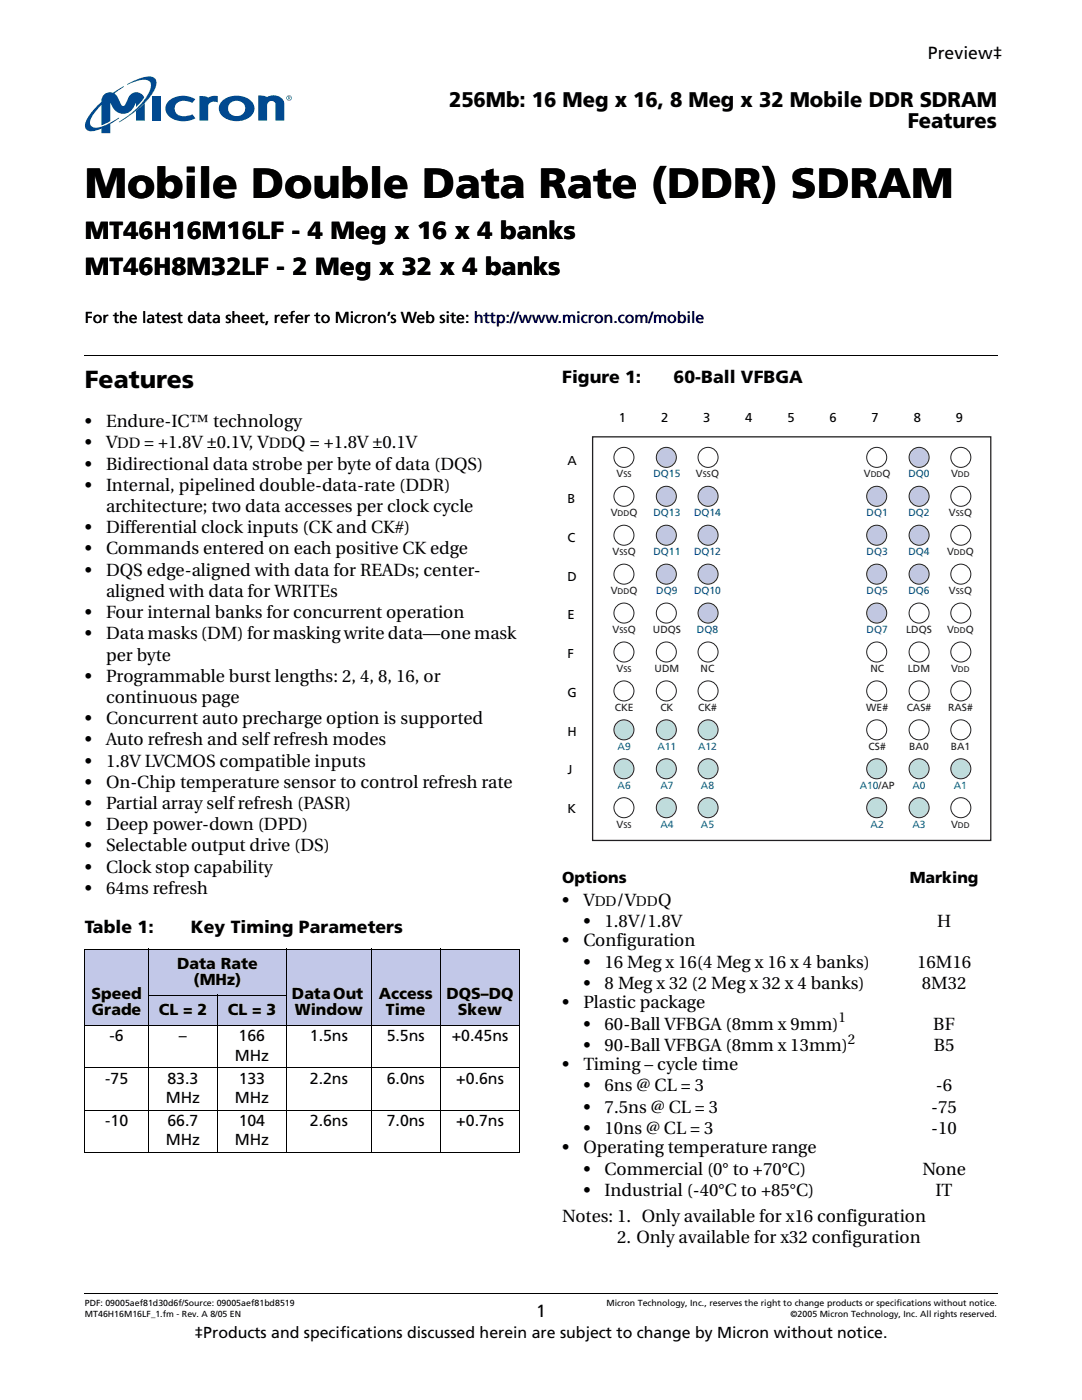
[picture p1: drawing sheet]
<svg xmlns="http://www.w3.org/2000/svg" width="216mm" height="279mm" viewBox="0 0 216 279" stroke-linecap="round" stroke-linejoin="round" font-family="sans-serif">
<defs><g id="words">
<text font-size="8.5" x="16.9" y="39.5">Mobile Double Data Rate (DDR) SDRAM</text>
<g font-size="4.9">
<text x="16.9" y="47.7">MT46H16M16LF - 4 Meg x 16 x 4 banks</text>
<text x="16.9" y="54.8">MT46H8M32LF - 2 Meg x 32 x 4 banks</text>
<text x="16.9" y="77.4">Features</text>
</g>
<g font-size="4.2">
<text x="89.6" y="21.3">256Mb: 16 Meg x 16, 8 Meg x 32 Mobile DDR SDRAM</text>
<text x="181.1" y="25.5">Features</text>
</g>
<g font-size="3.5">
<text x="185.1" y="11.7">Preview‡</text>
<text x="112.2" y="76.4">Figure 1:</text>
<text x="134.4" y="76.4">60-Ball VFBGA</text>
<text x="16.9" y="85.3">•</text>
<text x="16.9" y="89.5">•</text>
<text x="21.2" y="85.3">Endure-IC™ technology</text>
<text x="21.2" y="89.5">V</text>
<text x="28.7" y="89.5">= +1.8V ±0.1V, V</text>
<text x="58.3" y="89.5">Q = +1.8V ±0.1V</text>
<text x="16.9" y="93.7">•</text>
<text x="21.2" y="93.7">Bidirectional data strobe per byte of data (DQS)</text>
<text x="16.9" y="98">•</text>
<text x="21.2" y="98">Internal, pipelined double-data-rate (DDR)</text>
<text x="16.9" y="106.4">•</text>
<text x="21.2" y="102.2">architecture; two data accesses per clock cycle</text>
<text x="21.2" y="106.4">Differential clock inputs (CK and CK#)</text>
<text x="16.9" y="110.7">•</text>
<text x="21.2" y="110.7">Commands entered on each positive CK edge</text>
<text x="16.9" y="114.9">•</text>
<text x="21.2" y="119.1">aligned with data for WRITEs</text>
<text x="21.2" y="114.9">DQS edge-aligned with data for READs; center-</text>
<text x="16.9" y="123.4">•</text>
<text x="21.2" y="123.4">Four internal banks for concurrent operation</text>
<text x="16.9" y="127.6">•</text>
<text x="21.2" y="131.8">per byte</text>
<text x="21.2" y="127.6">Data masks (DM) for masking write data—one mask</text>
<text x="16.9" y="136.1">•</text>
<text x="21.2" y="136.1">Programmable burst lengths: 2, 4, 8, 16, or</text>
<text x="21.2" y="140.3">continuous page</text>
<text x="16.9" y="144.5">•</text>
<text x="16.9" y="148.8">•</text>
<text x="21.2" y="144.5">Concurrent auto precharge option is supported</text>
<text x="21.2" y="148.8">Auto refresh and self refresh modes</text>
<text x="16.9" y="153">•</text>
<text x="21.2" y="153">1.8V LVCMOS compatible inputs</text>
<text x="16.9" y="157.2">•</text>
<text x="16.9" y="161.5">•</text>
<text x="21.2" y="157.2">On-Chip temperature sensor to control refresh rate</text>
<text x="21.2" y="161.5">Partial array self refresh (PASR)</text>
<text x="16.9" y="165.7">•</text>
<text x="21.2" y="165.7">Deep power-down (DPD)</text>
<text x="16.9" y="169.9">•</text>
<text x="21.2" y="169.9">Selectable output drive (DS)</text>
<text x="16.9" y="174.2">•</text>
<text x="16.9" y="178.4">•</text>
<text x="21.2" y="174.2">Clock stop capability</text>
<text x="21.2" y="178.4">64ms refresh</text>
<text x="112.2" y="180.8">•</text>
<text x="116.4" y="180.8">V</text>
<text x="116.4" y="185">•</text>
<text x="120.7" y="185">1.8V/1.8V</text>
<text x="123" y="180.8">/V</text>
<text x="131.3" y="180.8">Q</text>
<text x="187" y="185">H</text>
<text x="16.9" y="186.2">Table 1:</text>
<text x="38.1" y="186.2">Key Timing Parameters</text>
<text x="112.2" y="188.9">•</text>
<text x="116.4" y="188.9">Configuration</text>
<text x="116.4" y="193.1">•</text>
<text x="116.4" y="197.4">•</text>
<text x="120.7" y="193.1">16 Meg x 16(4 Meg x 16 x 4 banks)</text>
<text x="120.7" y="197.4">8 Meg x 32 (2 Meg x 32 x 4 banks)</text>
<text x="183" y="193.1">16M16</text>
<text x="183.9" y="197.4">8M32</text>
<text x="112.2" y="201.2">•</text>
<text x="116.4" y="201.2">Plastic package</text>
<text x="116.4" y="209.7">•</text>
<text x="116.4" y="205.5">•</text>
<text x="120.6" y="209.7">90-Ball VFBGA (8mm x 13mm)</text>
<text x="120.7" y="205.5">60-Ball VFBGA (8mm x 9mm)</text>
<text x="186.2" y="205.5">BF</text>
<text x="186.3" y="209.7">B5</text>
<text x="112.2" y="213.6">•</text>
<text x="116.4" y="213.6">Timing – cycle time</text>
<text x="116.4" y="217.8">•</text>
<text x="120.6" y="217.8">6ns @ CL = 3</text>
<text x="186.8" y="217.8">-6</text>
<text x="116.4" y="222">•</text>
<text x="116.4" y="226.3">•</text>
<text x="120.6" y="222">7.5ns @ CL = 3</text>
<text x="120.6" y="226.3">10ns @ CL = 3</text>
<text x="185.8" y="222">-75</text>
<text x="185.8" y="226.3">-10</text>
<text x="112.2" y="230.2">•</text>
<text x="116.4" y="230.2">Operating temperature range</text>
<text x="116.4" y="234.4">•</text>
<text x="116.4" y="238.6">•</text>
<text x="120.6" y="234.4">Commercial (0° to +70°C)</text>
<text x="120.6" y="238.6">Industrial (-40°C to +85°C)</text>
<text x="184" y="234.4">None</text>
<text x="186.7" y="238.6">IT</text>
<text x="112.2" y="243.9">Notes: 1. Only available for x16 configuration</text>
<text x="123.1" y="248.2">2. Only available for x32 configuration</text>
<text x="107" y="262.8">1</text>
</g>
<g font-size="3.2">
<text x="16.9" y="64.6">For the latest data sheet, refer to Micron’s Web site: http://www.micron.com/mobile</text>
<text x="112.2" y="176.3">Options</text>
<text x="181.5" y="176.3">Marking</text>
<text x="35.3" y="193.3">Data Rate</text>
<text x="38.6" y="196.5">(MHz)</text>
<text x="18.2" y="199.3">Speed</text>
<text x="18.4" y="202.5">Grade</text>
<text x="31.7" y="202.5">CL = 2</text>
<text x="45.4" y="202.5">CL = 3</text>
<text x="58.3" y="199.3">Data Out</text>
<text x="58.8" y="202.5">Window</text>
<text x="75.6" y="199.3">Access</text>
<text x="77" y="202.5">Time</text>
<text x="89.1" y="199.3">DQS–DQ</text>
<text x="91.4" y="202.5">Skew</text>
<text x="21.9" y="207.8">-6</text>
<text x="35.7" y="207.8">–</text>
<text x="47.6" y="207.8">166</text>
<text x="61.8" y="207.8">1.5ns</text>
<text x="77.2" y="207.8">5.5ns</text>
<text x="90.1" y="207.8">+0.45ns</text>
<text x="46.8" y="211.7">MHz</text>
<text x="21" y="216.3">-75</text>
<text x="33.1" y="220.1">MHz</text>
<text x="33.4" y="216.3">83.3</text>
<text x="46.8" y="220.1">MHz</text>
<text x="47.6" y="216.3">133</text>
<text x="61.8" y="216.3">2.2ns</text>
<text x="77.2" y="216.3">6.0ns</text>
<text x="91" y="216.3">+0.6ns</text>
<text x="21" y="224.7">-10</text>
<text x="33.4" y="224.7">66.7</text>
<text x="47.6" y="224.7">104</text>
<text x="61.8" y="224.7">2.6ns</text>
<text x="77.2" y="224.7">7.0ns</text>
<text x="91" y="224.7">+0.7ns</text>
<text x="33.1" y="228.6">MHz</text>
<text x="46.8" y="228.6">MHz</text>
<text x="38.8" y="267.1">‡Products and specifications discussed herein are subject to change by Micron without notice.</text>
</g>
<g font-size="3">
<text x="23.4" y="89.5">DD</text>
<text x="53.6" y="89.5">DD</text>
</g>
<g font-size="2.8">
<text x="118.7" y="180.8">DD</text>
<text x="126.9" y="180.8">DD</text>
<text x="167.3" y="204">1</text>
<text x="169.2" y="208.3">2</text>
</g>
<g font-size="2.6">
<text x="123.5" y="84.2">1</text>
<text x="131.9" y="84.2">2</text>
<text x="140.3" y="84.2">3</text>
<text x="148.7" y="84.2">4</text>
<text x="157.1" y="84.2">5</text>
<text x="165.5" y="84.2">6</text>
<text x="173.9" y="84.2">7</text>
<text x="182.3" y="84.2">8</text>
<text x="190.7" y="84.2">9</text>
<text x="113.2" y="92.7">A</text>
<text x="113.2" y="100.4">B</text>
<text x="113.2" y="108.2">C</text>
<text x="113.2" y="115.9">D</text>
<text x="113.2" y="123.6">E</text>
<text x="113.2" y="131.3">F</text>
<text x="113.2" y="139.1">G</text>
<text x="113.2" y="146.8">H</text>
<text x="113.2" y="154.5">J</text>
<text x="113.2" y="162.2">K</text>
</g>
<g font-size="2.1" fill="#231f20">
<text x="123" y="95.3">V</text>
<text x="138.9" y="95.3">V</text>
<text x="141.9" y="95.3">Q</text>
<text x="172.4" y="95.3">V</text>
<text x="176.1" y="95.3">Q</text>
<text x="189.8" y="95.3">V</text>
<text x="121.9" y="103.1">V</text>
<text x="125.6" y="103.1">Q</text>
<text x="189.3" y="103.1">V</text>
<text x="192.4" y="103.1">Q</text>
<text x="122.2" y="110.8">V</text>
<text x="125.3" y="110.8">Q</text>
<text x="189" y="110.8">V</text>
<text x="192.7" y="110.8">Q</text>
<text x="121.9" y="118.6">V</text>
<text x="125.6" y="118.6">Q</text>
<text x="189.3" y="118.6">V</text>
<text x="192.4" y="118.6">Q</text>
<text x="122.2" y="126.4">V</text>
<text x="125.3" y="126.4">Q</text>
<text x="130.3" y="126.4">UDQS</text>
<text x="180.8" y="126.4">LDQS</text>
<text x="189" y="126.4">V</text>
<text x="192.7" y="126.4">Q</text>
<text x="123" y="134.2">V</text>
<text x="130.6" y="134.2">UDM</text>
<text x="139.8" y="134.2">NC</text>
<text x="173.7" y="134.2">NC</text>
<text x="181.1" y="134.2">LDM</text>
<text x="189.8" y="134.2">V</text>
<text x="122.7" y="142">CKE</text>
<text x="131.8" y="142">CK</text>
<text x="139.3" y="142">CK#</text>
<text x="172.9" y="142">WE#</text>
<text x="180.9" y="142">CAS#</text>
<text x="189.2" y="142">RAS#</text>
<text x="173.3" y="149.7">CS#</text>
<text x="181.4" y="149.7">BA0</text>
<text x="189.7" y="149.7">BA1</text>
<text x="123" y="165.3">V</text>
<text x="189.8" y="165.3">V</text>
</g>
<g font-size="2.1" fill="#014990">
<text x="130.4" y="95.3">DQ15</text>
<text x="181.3" y="95.3">DQ0</text>
<text x="130.4" y="103.1">DQ13</text>
<text x="138.5" y="103.1">DQ14</text>
<text x="172.9" y="103.1">DQ1</text>
<text x="181.3" y="103.1">DQ2</text>
<text x="130.4" y="110.8">DQ11</text>
<text x="138.5" y="110.8">DQ12</text>
<text x="172.9" y="110.8">DQ3</text>
<text x="181.3" y="110.8">DQ4</text>
<text x="131" y="118.6">DQ9</text>
<text x="138.5" y="118.6">DQ10</text>
<text x="172.9" y="118.6">DQ5</text>
<text x="181.3" y="118.6">DQ6</text>
<text x="139.1" y="126.4">DQ8</text>
<text x="172.9" y="126.4">DQ7</text>
</g>
<g font-size="2.1" fill="#00817a">
<text x="123.2" y="149.7">A9</text>
<text x="131.2" y="149.7">A11</text>
<text x="139.3" y="149.7">A12</text>
<text x="123.2" y="157.5">A6</text>
<text x="131.8" y="157.5">A7</text>
<text x="139.9" y="157.5">A8</text>
<text x="171.5" y="157.5">A10/AP</text>
<text x="182.1" y="157.5">A0</text>
<text x="190.3" y="157.5">A1</text>
<text x="131.8" y="165.3">A4</text>
<text x="139.9" y="165.3">A5</text>
<text x="173.7" y="165.3">A2</text>
<text x="182.1" y="165.3">A3</text>
</g>
<g font-size="1.8">
<text x="16.9" y="260.7">PDF: 09005aef81d30d6f/Source: 09005aef81bd8519</text>
<text x="16.9" y="262.8">MT46H16M16LF_1.fm - Rev. A 8/05 EN</text>
<text x="121" y="260.7">Micron Technology, Inc., reserves the right to change products or specifications without notice.</text>
<text x="157.8" y="262.8">©2005 Micron Technology, Inc. All rights reserved.</text>
</g>
<g font-size="1.6" fill="#231f20">
<text x="124.4" y="95.3">SS</text>
<text x="140.2" y="95.3">SS</text>
<text x="173.7" y="95.3">DD</text>
<text x="191.1" y="95.3">DD</text>
<text x="123.2" y="103.1">DD</text>
<text x="190.7" y="103.1">SS</text>
<text x="123.6" y="110.8">SS</text>
<text x="190.3" y="110.8">DD</text>
<text x="123.2" y="118.6">DD</text>
<text x="190.7" y="118.6">SS</text>
<text x="123.6" y="126.4">SS</text>
<text x="190.3" y="126.4">DD</text>
<text x="124.4" y="134.2">SS</text>
<text x="191.1" y="134.2">DD</text>
<text x="124.4" y="165.3">SS</text>
<text x="191.1" y="165.3">DD</text>
</g>
</g></defs>
<path d="M16.8 258.1l.1 .2z" fill="#000"/>
<path d="M16.9 258.2h182.2" fill="none" stroke="#000" stroke-width=".2"/>
<g fill="#fff">
<path d="M16.9 28h182.1v1.7h-182.1z"/>
<path d="M16.9 15.3h41.5v11.3h-41.5z"/>
</g>
<g fill="#014990">
<path d="M33.8 20a4.6 4.6 0 0 1 5.2-.2l-.6 .7a2.9 2.9 0 0 0-3.3 .3 1.6 1.6 0 0 0 .1 1.8 1.6 1.6 0 0 0 1.8 .6l1.4-.4 .6 .8a4.7 4.7 0 0 1-5.6-.8 2.01 2.01 0 0 1 .4-2.8z"/>
<path d="M51.5 19.1a2.24 2.24 0 0 1 1.8 .3l.6-.3a2.42 2.42 0 0 1 2.7 1.1l.1 3.9h-1.7v-3.3a.85 .85 0 0 0-1-.7 .85 .85 0 0 0-.7 .9v3.1h-1.8z"/>
<path d="M30.4 19.2h1.7v4.9h-1.7z"/>
<path d="M39.8 19.2l1.3 .1 .4 .2 1-.4 1 .1v1.2l-.5-.1a1.18 1.18 0 0 0-1.5 .8v3h-1.7z"/>
<path d="M27.1 22.1l1.8-1.6v3.6h-1.8z"/>
<path d="M46.1 20.5a1.68 1.68 0 0 1 2.1-.1 1.68 1.68 0 0 1 .5 2.1 1.69 1.69 0 0 1-2.3 .5 1.69 1.69 0 0 1-.6-2.2zM44.5 20a2.11 2.11 0 0 0 .5 3.7 4.4 4.4 0 0 0 5.4-.9 2.13 2.13 0 0 0-1-3.2 4.6 4.6 0 0 0-4.9 .4z"/>
</g>
<path d="M25.4 16.8a9.2 9.2 0 0 1 4.9-1.5 1.26 1.26 0 0 1 .8 1.8 14 14 0 0 1-4.9 5.7l-2.5 1.6 .4-.4a14.8 14.8 0 0 0 5.9-6.3 1.22 1.22 0 0 0-.1-1.3 1.22 1.22 0 0 0-1.3-.5l-1.2 .2-2 .8z" fill="#00817a"/>
<g fill="#014990">
<path d="M20.7 18.9a2.18 2.18 0 0 1 1.9-.4l2.1-1.3-1.9 1.5 .7 .7 .8 1.6 .4 .1 .3-.2a3.3 3.3 0 0 1 1.5-2.3 1.55 1.55 0 0 1 2.2 1l-1.6 1.8v-1a2.8 2.8 0 0 1-2.5 2.3 2.34 2.34 0 0 1-2.2-1.5l-.4-.8v3.8l-1.8 .8v-4.1l-.7 .8a5 5 0 0 0-1.5 3 1.14 1.14 0 0 0 1.4 .8 18 18 0 0 0 4.4-2l-1.8 1.3v1.8h-1.8v-.9a3.7 3.7 0 0 1-2.8 .3 1.36 1.36 0 0 1-.2-1.8 11.1 11.1 0 0 1 3-3.9 1.78 1.78 0 0 1 .5-1.4z"/>
<path d="M57.1 19.6a.55 .55 0 0 1 1.1 0 .55 .55 0 0 1-1.1 0zM57.2 19.6a.45 .45 0 0 0 .9 0 .45 .45 0 0 0-.9 0zM57.5 19.2l.4 .1-.1 .3 .2 .3-.3-.3-.2 .3zM57.6 19.3v.2h.2v-.2z"/>
</g>
<path d="M16.8 70.8l.1 .2z" fill="#000"/>
<path d="M16.9 70.9h182.2" fill="none" stroke="#000" stroke-width=".2"/>
<g fill="#c2c8e8">
<path d="M16.9 189.4h12.7v15.2h-12.7z"/>
<path d="M29.6 189.4h27.5v9.2h-27.5z"/>
<path d="M57.1 189.4h17v15.2h-17z"/>
<path d="M74.1 189.4h13.7v15.2h-13.7z"/>
<path d="M87.8 189.4h15.9v15.2h-15.9z"/>
<path d="M29.6 198.6h13.8v6h-13.8z"/>
<path d="M43.4 198.6h13.7v6h-13.7z"/>
</g>
<g fill="none" stroke="#000" stroke-width=".2">
<path d="M16.8 189.4h87M16.9 189.5v40.4M29.5 198.6h27.7M29.6 189.4v40.7M43.4 198.5v31.6M57.1 189.4v40.7M74.1 189.4v40.7M87.8 189.4v40.7M103.7 189.5v40.4M16.8 204.6h87M16.8 213.1h87M16.8 221.6h87"/>
<path d="M16.8 230h87"/>
</g>
<g fill="#fff">
<path d="M113.2 81.9h84.8v86h-84.8z"/>
<circle cx="124.5" cy="91.3" r="2"/>
</g>
<circle cx="124.5" cy="91.3" r="2" fill="none" stroke="#231f20" stroke-width=".2"/>
<circle cx="133" cy="91.3" r="2" fill="#c1c7e1"/>
<circle cx="133" cy="91.3" r="2" fill="none" stroke="#231f20" stroke-width=".2"/>
<circle cx="141.3" cy="91.3" r="2" fill="#fff"/>
<circle cx="141.3" cy="91.3" r="2" fill="none" stroke="#231f20" stroke-width=".2"/>
<circle cx="174.9" cy="91.3" r="2" fill="#fff"/>
<circle cx="174.9" cy="91.3" r="2" fill="none" stroke="#231f20" stroke-width=".2"/>
<circle cx="183.4" cy="91.3" r="2" fill="#c1c7e1"/>
<circle cx="183.4" cy="91.3" r="2" fill="none" stroke="#231f20" stroke-width=".2"/>
<circle cx="191.7" cy="91.3" r="2" fill="#fff"/>
<circle cx="191.7" cy="91.3" r="2" fill="none" stroke="#231f20" stroke-width=".2"/>
<circle cx="124.5" cy="99" r="2" fill="#fff"/>
<circle cx="124.5" cy="99" r="2" fill="none" stroke="#231f20" stroke-width=".2"/>
<circle cx="133" cy="99" r="2" fill="#c1c7e1"/>
<circle cx="133" cy="99" r="2" fill="none" stroke="#231f20" stroke-width=".2"/>
<circle cx="141.3" cy="99" r="2" fill="#c1c7e1"/>
<circle cx="141.3" cy="99" r="2" fill="none" stroke="#231f20" stroke-width=".2"/>
<circle cx="174.9" cy="99" r="2" fill="#c1c7e1"/>
<circle cx="174.9" cy="99" r="2" fill="none" stroke="#231f20" stroke-width=".2"/>
<circle cx="183.4" cy="99" r="2" fill="#c1c7e1"/>
<circle cx="183.4" cy="99" r="2" fill="none" stroke="#231f20" stroke-width=".2"/>
<circle cx="191.7" cy="99" r="2" fill="#fff"/>
<circle cx="191.7" cy="99" r="2" fill="none" stroke="#231f20" stroke-width=".2"/>
<path d="M118.2 87.2h79.5v80.5h-79.5z" fill="none" stroke="#231f20" stroke-width=".26"/>
<circle cx="124.5" cy="106.8" r="2" fill="#fff"/>
<circle cx="124.5" cy="106.8" r="2" fill="none" stroke="#231f20" stroke-width=".2"/>
<circle cx="133" cy="106.8" r="2" fill="#c1c7e1"/>
<circle cx="133" cy="106.8" r="2" fill="none" stroke="#231f20" stroke-width=".2"/>
<circle cx="141.3" cy="106.8" r="2" fill="#c1c7e1"/>
<circle cx="141.3" cy="106.8" r="2" fill="none" stroke="#231f20" stroke-width=".2"/>
<circle cx="174.9" cy="106.8" r="2" fill="#c1c7e1"/>
<circle cx="174.9" cy="106.8" r="2" fill="none" stroke="#231f20" stroke-width=".2"/>
<circle cx="183.4" cy="106.8" r="2" fill="#c1c7e1"/>
<circle cx="183.4" cy="106.8" r="2" fill="none" stroke="#231f20" stroke-width=".2"/>
<circle cx="191.7" cy="106.8" r="2" fill="#fff"/>
<circle cx="191.7" cy="106.8" r="2" fill="none" stroke="#231f20" stroke-width=".2"/>
<circle cx="124.5" cy="114.6" r="2" fill="#fff"/>
<circle cx="124.5" cy="114.6" r="2" fill="none" stroke="#231f20" stroke-width=".2"/>
<circle cx="133" cy="114.6" r="2" fill="#c1c7e1"/>
<circle cx="133" cy="114.6" r="2" fill="none" stroke="#231f20" stroke-width=".2"/>
<circle cx="141.3" cy="114.6" r="2" fill="#c1c7e1"/>
<circle cx="141.3" cy="114.6" r="2" fill="none" stroke="#231f20" stroke-width=".2"/>
<circle cx="174.9" cy="114.6" r="2" fill="#c1c7e1"/>
<circle cx="174.9" cy="114.6" r="2" fill="none" stroke="#231f20" stroke-width=".2"/>
<circle cx="183.4" cy="114.6" r="2" fill="#c1c7e1"/>
<circle cx="183.4" cy="114.6" r="2" fill="none" stroke="#231f20" stroke-width=".2"/>
<circle cx="191.7" cy="114.6" r="2" fill="#fff"/>
<circle cx="191.7" cy="114.6" r="2" fill="none" stroke="#231f20" stroke-width=".2"/>
<circle cx="124.5" cy="122.4" r="2" fill="#fff"/>
<circle cx="124.5" cy="122.4" r="2" fill="none" stroke="#231f20" stroke-width=".2"/>
<circle cx="133" cy="122.4" r="2" fill="#fff"/>
<circle cx="133" cy="122.4" r="2" fill="none" stroke="#231f20" stroke-width=".2"/>
<circle cx="141.3" cy="122.4" r="2" fill="#c1c7e1"/>
<circle cx="141.3" cy="122.4" r="2" fill="none" stroke="#231f20" stroke-width=".2"/>
<circle cx="174.9" cy="122.4" r="2" fill="#c1c7e1"/>
<circle cx="174.9" cy="122.4" r="2" fill="none" stroke="#231f20" stroke-width=".2"/>
<circle cx="183.4" cy="122.4" r="2" fill="#fff"/>
<circle cx="183.4" cy="122.4" r="2" fill="none" stroke="#231f20" stroke-width=".2"/>
<circle cx="191.7" cy="122.4" r="2" fill="#fff"/>
<circle cx="191.7" cy="122.4" r="2" fill="none" stroke="#231f20" stroke-width=".2"/>
<circle cx="124.5" cy="130.1" r="2" fill="#fff"/>
<circle cx="124.5" cy="130.1" r="2" fill="none" stroke="#231f20" stroke-width=".2"/>
<circle cx="133" cy="130.1" r="2" fill="#fff"/>
<circle cx="133" cy="130.1" r="2" fill="none" stroke="#231f20" stroke-width=".2"/>
<circle cx="141.3" cy="130.1" r="2" fill="#fff"/>
<circle cx="141.3" cy="130.1" r="2" fill="none" stroke="#231f20" stroke-width=".2"/>
<circle cx="174.9" cy="130.1" r="2" fill="#fff"/>
<circle cx="174.9" cy="130.1" r="2" fill="none" stroke="#231f20" stroke-width=".2"/>
<circle cx="183.4" cy="130.1" r="2" fill="#fff"/>
<circle cx="183.4" cy="130.1" r="2" fill="none" stroke="#231f20" stroke-width=".2"/>
<circle cx="191.7" cy="130.1" r="2" fill="#fff"/>
<circle cx="191.7" cy="130.1" r="2" fill="none" stroke="#231f20" stroke-width=".2"/>
<circle cx="124.5" cy="137.9" r="2" fill="#fff"/>
<circle cx="124.5" cy="137.9" r="2" fill="none" stroke="#231f20" stroke-width=".2"/>
<circle cx="133" cy="137.9" r="2" fill="#fff"/>
<circle cx="133" cy="137.9" r="2" fill="none" stroke="#231f20" stroke-width=".2"/>
<circle cx="141.3" cy="137.9" r="2" fill="#fff"/>
<circle cx="141.3" cy="137.9" r="2" fill="none" stroke="#231f20" stroke-width=".2"/>
<circle cx="174.9" cy="137.9" r="2" fill="#fff"/>
<circle cx="174.9" cy="137.9" r="2" fill="none" stroke="#231f20" stroke-width=".2"/>
<circle cx="183.4" cy="137.9" r="2" fill="#fff"/>
<circle cx="183.4" cy="137.9" r="2" fill="none" stroke="#231f20" stroke-width=".2"/>
<circle cx="191.7" cy="137.9" r="2" fill="#fff"/>
<circle cx="191.7" cy="137.9" r="2" fill="none" stroke="#231f20" stroke-width=".2"/>
<circle cx="124.5" cy="145.7" r="2" fill="#bfdcdc"/>
<circle cx="124.5" cy="145.7" r="2" fill="none" stroke="#231f20" stroke-width=".2"/>
<circle cx="133" cy="145.7" r="2" fill="#bfdcdc"/>
<circle cx="133" cy="145.7" r="2" fill="none" stroke="#231f20" stroke-width=".2"/>
<circle cx="141.3" cy="145.7" r="2" fill="#bfdcdc"/>
<circle cx="141.3" cy="145.7" r="2" fill="none" stroke="#231f20" stroke-width=".2"/>
<circle cx="174.9" cy="145.7" r="2" fill="#fff"/>
<circle cx="174.9" cy="145.7" r="2" fill="none" stroke="#231f20" stroke-width=".2"/>
<circle cx="183.4" cy="145.7" r="2" fill="#fff"/>
<circle cx="183.4" cy="145.7" r="2" fill="none" stroke="#231f20" stroke-width=".2"/>
<circle cx="191.7" cy="145.7" r="2" fill="#fff"/>
<circle cx="191.7" cy="145.7" r="2" fill="none" stroke="#231f20" stroke-width=".2"/>
<circle cx="124.5" cy="153.4" r="2" fill="#bfdcdc"/>
<circle cx="124.5" cy="153.4" r="2" fill="none" stroke="#231f20" stroke-width=".2"/>
<circle cx="133" cy="153.4" r="2" fill="#bfdcdc"/>
<circle cx="133" cy="153.4" r="2" fill="none" stroke="#231f20" stroke-width=".2"/>
<circle cx="141.3" cy="153.4" r="2" fill="#bfdcdc"/>
<circle cx="141.3" cy="153.4" r="2" fill="none" stroke="#231f20" stroke-width=".2"/>
<circle cx="174.9" cy="153.4" r="2" fill="#bfdcdc"/>
<circle cx="174.9" cy="153.4" r="2" fill="none" stroke="#231f20" stroke-width=".2"/>
<circle cx="183.4" cy="153.4" r="2" fill="#bfdcdc"/>
<circle cx="183.4" cy="153.4" r="2" fill="none" stroke="#231f20" stroke-width=".2"/>
<circle cx="191.7" cy="153.4" r="2" fill="#bfdcdc"/>
<circle cx="191.7" cy="153.4" r="2" fill="none" stroke="#231f20" stroke-width=".2"/>
<circle cx="124.5" cy="161.2" r="2" fill="#fff"/>
<circle cx="124.5" cy="161.2" r="2" fill="none" stroke="#231f20" stroke-width=".2"/>
<circle cx="133" cy="161.2" r="2" fill="#bfdcdc"/>
<circle cx="133" cy="161.2" r="2" fill="none" stroke="#231f20" stroke-width=".2"/>
<circle cx="141.3" cy="161.2" r="2" fill="#bfdcdc"/>
<circle cx="141.3" cy="161.2" r="2" fill="none" stroke="#231f20" stroke-width=".2"/>
<circle cx="174.9" cy="161.2" r="2" fill="#bfdcdc"/>
<circle cx="174.9" cy="161.2" r="2" fill="none" stroke="#231f20" stroke-width=".2"/>
<circle cx="183.4" cy="161.2" r="2" fill="#bfdcdc"/>
<circle cx="183.4" cy="161.2" r="2" fill="none" stroke="#231f20" stroke-width=".2"/>
<circle cx="191.7" cy="161.2" r="2" fill="#fff"/>
<circle cx="191.7" cy="161.2" r="2" fill="none" stroke="#231f20" stroke-width=".2"/>
<use href="#words"/>
</svg>
